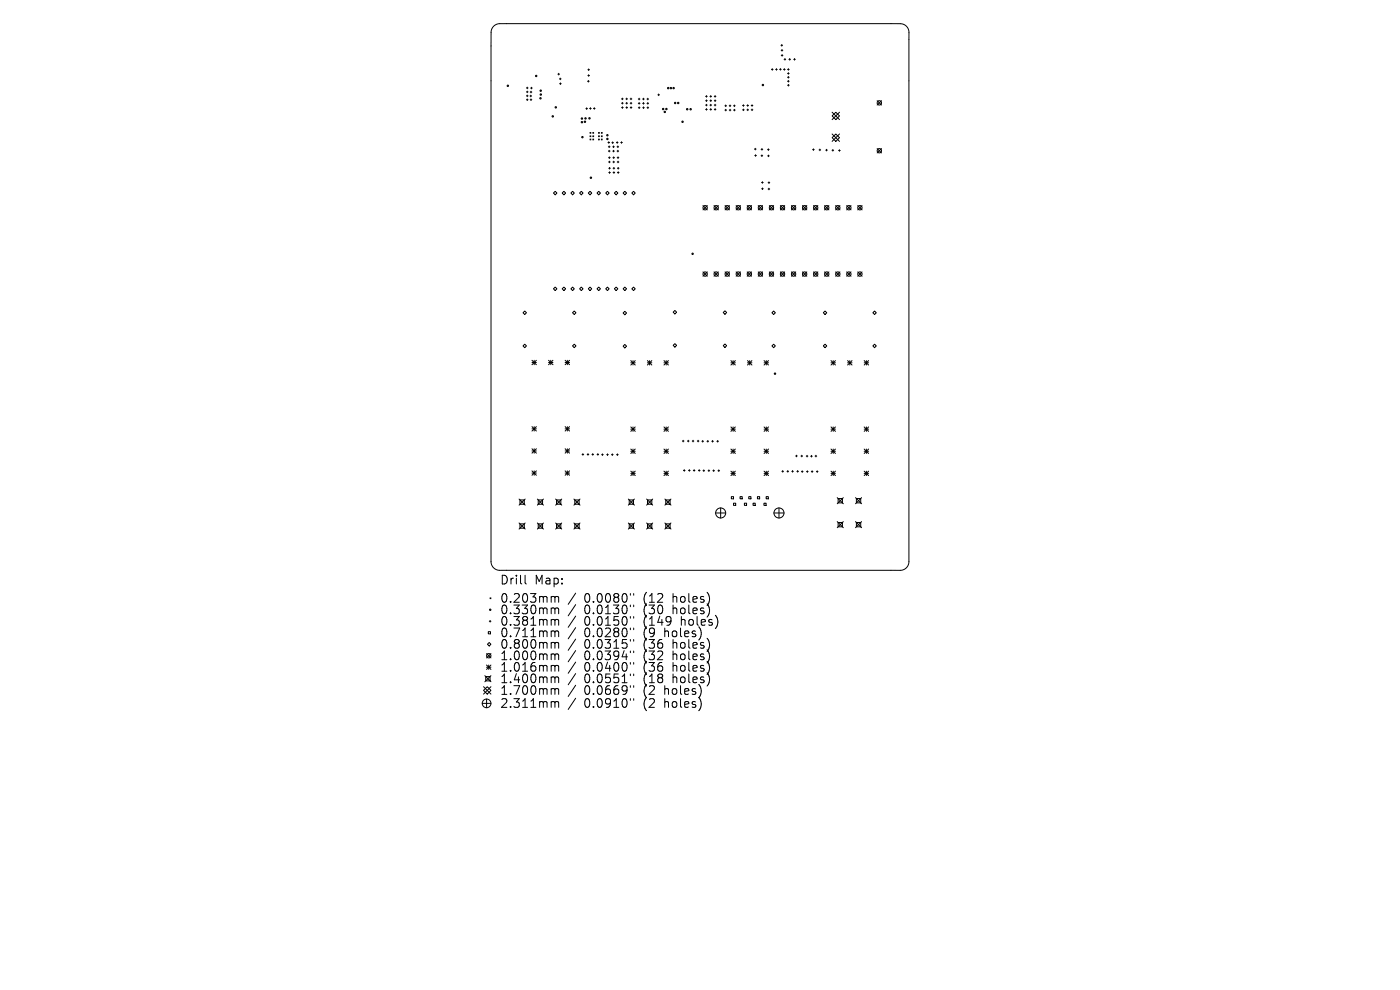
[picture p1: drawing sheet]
<svg xmlns="http://www.w3.org/2000/svg" width="297mm" height="210mm" viewBox="0 0 297 210" stroke-linecap="round" stroke-linejoin="round" font-family="sans-serif">
<defs><g id="words">
<g font-size="2.6">
<text x="106" y="124.2">Drill</text>
<text x="113.4" y="124.2">Map:</text>
<text x="106" y="128.1">0.203mm</text>
<text x="106" y="130.6">0.330mm</text>
<text x="124" y="128.1">0.0080&quot;</text>
<text x="124" y="130.6">0.0130&quot;</text>
<text x="136.6" y="128.1">(12</text>
<text x="136.6" y="130.6">(30</text>
<text x="143" y="128.1">holes)</text>
<text x="143" y="130.6">holes)</text>
<text x="106" y="133">0.381mm</text>
<text x="106" y="135.4">0.711mm</text>
<text x="106" y="137.9">0.800mm</text>
<text x="124" y="133">0.0150&quot;</text>
<text x="124" y="135.4">0.0280&quot;</text>
<text x="124" y="137.9">0.0315&quot;</text>
<text x="136.6" y="133">(149</text>
<text x="136.6" y="135.4">(9</text>
<text x="136.6" y="137.9">(36</text>
<text x="141.2" y="135.4">holes)</text>
<text x="143" y="137.9">holes)</text>
<text x="144.7" y="133">holes)</text>
<text x="106" y="140.3">1.000mm</text>
<text x="106" y="142.7">1.016mm</text>
<text x="124" y="140.3">0.0394&quot;</text>
<text x="124" y="142.7">0.0400&quot;</text>
<text x="136.6" y="140.3">(32</text>
<text x="136.6" y="142.7">(36</text>
<text x="143" y="140.3">holes)</text>
<text x="143" y="142.7">holes)</text>
<text x="106" y="145.2">1.400mm</text>
<text x="106" y="147.7">1.700mm</text>
<text x="124" y="145.2">0.0551&quot;</text>
<text x="124" y="147.7">0.0669&quot;</text>
<text x="136.6" y="145.2">(18</text>
<text x="136.6" y="147.7">(2</text>
<text x="141.2" y="147.7">holes)</text>
<text x="143" y="145.2">holes)</text>
<text x="106" y="150.4">2.311mm</text>
<text x="124" y="150.4">0.0910&quot;</text>
<text x="136.6" y="150.4">(2</text>
<text x="141.2" y="150.4">holes)</text>
</g>
</g></defs>
<g fill="none" stroke="#000" stroke-width=".21">
<path d="M104.7 5.6l.7-.5 .6-.1h85a1.85 1.85 0 0 1 1.8 1.9v112.2a1.85 1.85 0 0 1-1.8 1.9h-85a1.85 1.85 0 0 1-1.8-1.9v-112.2l.2-.8zM111.7 18.7h.3M111.7 19.5h.3M111.9 18.5v.3M111.9 19.3v.4M112.5 19.5h.3M112.6 18.7h.3M112.6 19.3v.4M112.7 18.5v.4M118.3 15.7h.4M118.5 15.6v.3M118.7 16.7h.3"/>
<path d="M118.7 17.8h.4M118.9 16.6v.3M118.9 17.6v.3M124.6 17.2h.4M124.7 14.8h.4M124.7 16h.4M124.8 17.1v.3M124.9 14.6v.4M124.9 15.8v.4M139.7 19.9v.4M163.7 14.7h.3M163.8 14.6v.3"/>
<path d="M164.5 14.7h.4M164.7 14.6v.3M165.4 14.7h.3M165.6 14.5v.4M165.7 9.6h.3M165.7 10.7h.4M165.7 11.7h.4M165.9 9.4v.4M165.9 10.5v.4M165.9 11.6v.3M166.2 14.7h.4M166.3 12.6h.4"/>
<path d="M166.4 14.6v.3M166.5 12.4v.4M167.1 17.2h.3M167.1 14.7h.3M167.1 15.6h.3M167.1 16.4h.3M167.1 18.1h.3M167.2 14.6v.3M167.2 15.4v.4M167.2 16.2v.4M167.2 17.1v.3M167.3 17.9v.4"/>
<path d="M167.4 12.6h.3M167.5 12.4v.4M168.4 12.6h.3M168.6 12.4v.4M111.7 20.3h.3M111.7 21.2h.3M111.9 20.2v.3M111.9 21v.3M112.4 20.4h.4M112.5 21.2h.3M112.6 20.2v.3M112.6 21v.3"/>
<path d="M124.3 23h.3M124.5 22.9v.3M125.1 23h.3M125.2 28.1l.2 .2M125.2 28.8l.2 .2M125.2 29.5l.2 .2M125.3 22.8v.4M125.4 28.1l-.2 .2M125.4 28.8l-.2 .2M125.4 29.5l-.2 .2M125.8 28.1l.2 .2M125.8 28.8l.2 .2"/>
<path d="M125.8 29.5l.2 .2M125.9 23h.4M126 28.1l-.2 .2M126 28.8l-.2 .2M126 29.5l-.2 .2M126.1 22.8v.4M127 28.1l.2 .2M127 28.8l.2 .2M127 29.5l.2 .2M127.2 28.1l-.2 .2M127.2 28.8l-.2 .2M127.2 29.5l-.2 .2"/>
<path d="M127.6 28.1l.2 .2M127.6 28.8l.2 .2M127.6 29.5l.2 .2M127.8 28.1l-.2 .2M127.8 28.8l-.2 .2M127.8 29.5l-.2 .2M129 30.2h.3M129.1 31.1h.3M129.1 32.1h.3M129.1 33.4h.3M129.1 34.4h.4M129.1 35.7h.4"/>
<path d="M129.1 36.6h.4M129.1 30.1v.3M129.2 31v.3M129.2 31.9v.3M129.3 33.3v.3M129.3 34.2v.3M129.3 35.5v.4M129.3 36.4v.4M129.8 30.3h.3M130 30.1v.3M130 31.1h.3M130 32.1h.3"/>
<path d="M130 33.4h.4M130 34.4h.4M130.1 35.7h.3M130.1 36.6h.3M130.2 31v.3M130.2 31.9v.3M130.2 33.3v.3M130.2 34.2v.3M130.2 35.5v.4M130.2 36.4v.4M130.8 30.2h.3M130.9 31.1h.4"/>
<path d="M130.9 32.1h.4M130.9 33.4h.4M130.9 30.1v.3M130.9 34.4h.4M131 35.7h.3M131 36.6h.3M131.1 31v.3M131.1 31.9v.3M131.1 33.3v.3M131.1 34.2v.3M131.1 35.5v.4M131.2 36.4v.4"/>
<path d="M131.7 30.2h.3M131.8 21h.4M131.9 21.9h.3M131.9 30.1v.3M131.9 22.8h.3M132 20.8v.4M132 21.7v.4M132 22.6v.4M132.8 21h.3M132.8 21.9h.3M132.8 22.8h.3M132.9 20.8v.4"/>
<path d="M132.9 21.7v.4M133 22.6v.4M133.7 21h.3M133.7 21.9h.3M133.7 22.8h.4M133.9 20.8v.4M133.9 21.7v.4M133.9 22.6v.4M135.4 21h.4M135.4 21.9h.4M135.4 22.8h.4M135.6 20.8v.4"/>
<path d="M135.6 21.7v.4M135.6 22.7v.3M136.3 21h.4M136.3 21.9h.4M136.3 22.8h.4M136.5 20.8v.4M136.5 21.7v.4M136.5 22.7v.3M137.2 21h.4M137.3 21.9h.3M137.3 22.8h.3M137.4 20.8v.4"/>
<path d="M137.4 21.7v.4M137.4 22.7v.3M139.6 20.1h.3M149.7 20.4h.3M149.7 22.3h.3M149.7 21.4h.3M149.7 23.2h.3M149.9 20.3v.3M149.9 22.1v.4M149.9 21.2v.3M149.9 23v.4M150.6 20.4h.4"/>
<path d="M150.6 22.3h.4M150.6 21.4h.4M150.6 23.2h.4M150.8 20.3v.3M150.8 22.1v.4M150.8 21.2v.3M150.8 23v.4M151.5 20.4h.4M151.5 22.3h.4M151.5 21.4h.4M151.5 23.2h.4M151.7 20.3v.3"/>
<path d="M151.7 22.1v.4M151.7 21.2v.3M151.7 23v.4M153.8 22.4h.3M153.8 23.4h.3M154 22.3v.3M154 23.2v.3M154.7 22.4h.3M154.7 23.4h.4M154.9 22.3v.3M154.9 23.2v.3M155.6 22.4h.4"/>
<path d="M155.6 23.4h.4M155.8 22.3v.3M155.8 23.2v.3M157.5 22.4h.4M157.5 23.3h.4M157.7 22.2v.4M157.7 23.1v.4M158.4 22.4h.4M158.5 23.3h.3M158.6 22.2v.4M158.6 23.1v.4M159.4 22.4h.3"/>
<path d="M159.4 23.3h.3M159.5 22.2v.4M159.5 23.1v.4M160.1 31.6h.3M160.1 33h.4M160.2 31.5v.3M160.3 32.8v.4M161.5 33h.3M161.5 31.7h.3M161.6 38.7h.3M161.6 32.9v.3M161.6 31.5v.4"/>
<path d="M161.7 38.5v.4M161.8 39.9v.3M162.8 31.7h.4M162.8 33.1h.4M163 38.7h.3M163 31.6v.3M163 32.9v.3M163.1 39.9v.4M163.1 38.6v.3M172.4 31.7h.3M172.6 31.6v.3M173.8 31.8h.3"/>
<path d="M173.9 31.6v.4M175.2 31.8h.3M175.3 31.7v.3M176.5 31.9h.4M176.5 24.6l.8-.8 .8 .8-.8 .8zM176.5 29.2l.8-.8 .8 .8-.8 .8zM176.5 23.8l1.6 1.6M176.5 28.4l1.6 1.6M176.7 31.7v.4M177.9 31.9h.4M178.1 31.7v.4M178.1 23.8l-1.6 1.6"/>
<path d="M178.1 28.4l-1.6 1.6M186.1 21.4l.9 .9M186.1 31.5l.9 .9M187 21.4l-.9 .9M187 31.5l-.9 .9M117.8 40.6l.4 .4-.4 .3-.4-.3zM119.3 41l.3-.4 .4 .4-.4 .3zM121.1 41l.4-.4 .3 .4-.3 .3zM123.3 40.6l.4 .4-.4 .3-.3-.3zM124.8 41l.4-.4 .3 .4-.3 .3zM126.6 41l.4-.4 .4 .4-.4 .3zM128.5 41l.4-.4 .3 .4-.3 .3z"/>
<path d="M130.7 40.6l.4 .4-.4 .3-.4-.3zM132.2 41l.4-.4 .3 .4-.3 .3zM134 41l.4-.4 .4 .4-.4 .3zM149.1 43.6l1 .9M149.1 57.7l1 .9M150.1 43.6l-1 .9M150.1 57.7l-1 .9M151.5 43.6l.9 .9M151.5 57.7l.9 .9M152.4 43.6l-.9 .9M152.4 57.7l-.9 .9M153.8 43.6l.9 .9"/>
<path d="M153.8 57.7l.9 .9M154.7 43.6l-.9 .9M154.7 57.7l-.9 .9M156.2 43.6l.9 .9M156.2 57.7l.9 .9M157.1 43.6l-.9 .9M157.1 57.7l-.9 .9M158.5 43.6l.9 .9M158.5 57.7l.9 .9M159.4 43.6l-.9 .9M159.4 57.7l-.9 .9M160.9 43.6l.9 .9"/>
<path d="M160.9 57.7l.9 .9M161.6 40h.3M161.8 43.6l-.9 .9M161.8 57.7l-.9 .9M162.9 40.1h.4M163.2 57.7l.9 .9M163.2 43.6l.9 .9M164.1 43.6l-.9 .9M164.1 57.7l-.9 .9M165.5 43.6l1 .9M165.5 57.7l1 .9M166.5 43.6l-1 .9"/>
<path d="M166.5 57.7l-1 .9M167.9 43.6l.9 .9M167.9 57.7l.9 .9M168.8 43.6l-.9 .9M168.8 57.7l-.9 .9M170.2 43.6l1 .9M170.2 57.7l1 .9M171.2 43.6l-1 .9M171.2 57.7l-1 .9M172.6 57.7l.9 .9M172.6 43.6l.9 .9M173.5 43.6l-.9 .9"/>
<path d="M173.5 57.7l-.9 .9M174.9 57.7l1 .9M174.9 43.6l1 .9M175.9 43.6l-1 .9M175.9 57.7l-1 .9M177.3 43.6l.9 .9M177.3 57.7l.9 .9M178.2 43.6l-.9 .9M178.2 57.7l-.9 .9M179.6 43.6l.9 .9M179.6 57.7l.9 .9M180.5 43.6l-.9 .9"/>
<path d="M180.5 57.7l-.9 .9M182 57.7l.9 .9M182 43.6l.9 .9M182.9 43.6l-.9 .9M182.9 57.7l-.9 .9M111.3 66l.4 .3-.4 .4-.3-.4zM111.3 73l.4 .4-.4 .3-.3-.3zM112.9 76.4l.9 1M112.9 76.9h.9M113.3 76.4v1M113.8 76.4l-.9 1M116.4 76.9h.9"/>
<path d="M116.4 76.4l.9 1M116.8 76.4v1M117.3 76.4l-.9 1M117.8 60.9l.4 .4-.4 .3-.4-.3zM119.3 61.3l.3-.4 .4 .4-.4 .3zM119.9 76.9h.9M119.9 76.4l.9 1M120.4 76.4v1M120.8 76.4l-.9 1M121.1 61.3l.4-.4 .3 .4-.3 .3zM121.8 66l.4 .3-.4 .4-.3-.4zM121.8 73l.4 .4-.4 .3-.3-.3z"/>
<path d="M123.3 60.9l.4 .4-.4 .3-.3-.3zM124.8 61.3l.4-.4 .3 .4-.3 .3zM126.6 61.3l.4-.4 .4 .4-.4 .3zM128.5 61.3l.4-.4 .3 .4-.3 .3zM130.7 60.9l.4 .4-.4 .3-.4-.3zM132.2 61.3l.4-.4 .3 .4-.3 .3zM132.2 66.4l.4-.4 .3 .4-.3 .4zM132.2 73.4l.4-.3 .3 .3-.3 .4zM133.8 76.5l1 .9M133.8 77h1M134 61.3l.4-.4 .4 .4-.4 .3zM134.3 76.5v.9"/>
<path d="M134.8 76.5l-1 .9M137.3 77h1M137.3 76.5l1 .9M137.8 76.5v.9M138.3 76.5l-1 .9M140.9 77h.9M140.9 76.5l.9 .9M141.3 76.5v.9M141.8 76.5l-.9 .9M142.8 66.2l.4-.3 .3 .3-.3 .4zM143.2 72.9l.3 .4-.3 .3-.4-.3zM153.4 66.3l.4-.4 .4 .4-.4 .4z"/>
<path d="M153.4 73.3l.4-.3 .4 .3-.4 .4zM155.1 77h.9M155.1 76.5l.9 .9M155.5 76.5v.9M156 76.5l-.9 .9M158.6 77h.9M158.6 76.5l.9 .9M159 76.5v.9M159.5 76.5l-.9 .9M162.1 77h.9M162.1 76.5l.9 .9M162.6 76.5v.9"/>
<path d="M163 76.5l-.9 .9M163.8 66.3l.3-.3 .4 .3-.4 .4zM164.1 73l.4 .4-.4 .3-.3-.3zM174.7 66.3l.3-.3 .4 .3-.4 .4zM175 73l.4 .4-.4 .3-.3-.3zM176.3 77h.9M176.3 76.5l.9 .9M176.8 76.5v.9M177.2 76.5l-.9 .9M179.8 77h1M179.8 76.5l1 .9M180.3 76.5v.9"/>
<path d="M180.8 76.5l-1 .9M183.3 77h1M183.3 76.5l1 .9M183.8 76.5v.9M184.3 76.5l-1 .9M185.2 66.3l.3-.3 .4 .3-.4 .4zM185.5 73l.4 .4-.4 .3-.3-.3zM112.9 90.5l.9 .9M112.9 91h.9M112.9 95.2l.9 .9M112.9 95.7h.9M112.9 99.9l.9 .9"/>
<path d="M113.3 90.5v.9M113.3 95.2v.9M113.3 99.9v.9M113.8 90.5l-.9 .9M113.8 95.2l-.9 .9M113.8 99.9l-.9 .9M119.9 91h.9M119.9 95.7h.9M119.9 90.5l.9 .9M119.9 95.2l.9 .9M119.9 99.9l.9 .9M120.4 90.5v.9"/>
<path d="M120.4 95.2v.9M120.4 99.9v.9M120.8 90.5l-.9 .9M120.8 95.2l-.9 .9M120.8 99.9l-.9 .9M123.5 96.4h.3M123.7 96.2v.4M124.6 96.4h.3M124.7 96.2v.4M125.6 96.4h.3M125.8 96.2v.4M126.7 96.4h.3"/>
<path d="M126.8 96.2v.4M127.6 96.4h.4M127.8 96.3v.3M128.7 96.4h.4M128.9 96.3v.3M129.7 96.4h.4M129.9 96.3v.3M130.8 96.4h.4M131 96.3v.3M133.8 90.6l1 .9M133.8 91h1M133.8 95.3l1 .9"/>
<path d="M133.8 95.7h1M133.8 99.9l1 1M134.3 90.6v.9M134.3 95.3v.9M134.3 99.9v1M134.8 90.6l-1 .9M134.8 95.3l-1 .9M134.8 99.9l-1 1M140.9 91h.9M140.9 95.7h.9M140.9 90.6l.9 .9M140.9 95.3l.9 .9"/>
<path d="M140.9 99.9l.9 1M141.3 90.6v.9M141.3 95.3v.9M141.3 99.9v1M141.8 90.6l-.9 .9M141.8 95.3l-.9 .9M141.8 99.9l-.9 1M144.8 93.6h.3M144.9 93.4v.3M145 99.8h.3M145.2 99.6v.4M145.8 93.6h.4"/>
<path d="M146 93.4v.3M146.1 99.8h.3M146.2 99.6v.4M146.8 93.6h.4M147 93.4v.3M147.1 99.8h.3M147.3 99.6v.4M147.9 93.6h.4M148.1 93.4v.3M148.2 99.8h.3M148.3 99.6v.4M148.9 93.6h.4"/>
<path d="M149.1 93.4v.4M149.1 99.8h.4M149.3 99.7v.3M150 93.6h.3M150.2 93.4v.4M150.2 99.8h.4M150.4 99.7v.3M151 93.6h.3M151.2 93.4v.4M151.2 99.8h.4M151.4 99.7v.3M152.1 93.6h.3"/>
<path d="M152.3 93.4v.4M152.3 99.8h.4M152.5 99.7v.3M155.1 91h.9M155.1 95.7h.9M155.1 90.6l.9 .9M155.1 95.3l.9 .9M155.1 99.9l.9 1M155.5 90.6v.9M155.5 95.3v.9M155.5 99.9v1M156 90.6l-.9 .9"/>
<path d="M156 95.3l-.9 .9M156 99.9l-.9 1M162.1 91h.9M162.1 95.7h.9M162.1 90.6l.9 .9M162.1 95.3l.9 .9M162.1 99.9l.9 1M162.6 90.6v.9M162.6 95.3v.9M162.6 99.9v1M163 90.6l-.9 .9M163 95.3l-.9 .9"/>
<path d="M163 99.9l-.9 1M165.9 100h.3M166 99.8v.4M166.9 100h.4M167.1 99.8v.4M168 100h.3M168.1 99.8v.4M168.8 96.7h.3M169 96.6v.3M169 100h.4M169.2 99.8v.4M169.9 96.7h.4"/>
<path d="M170.1 96.6v.3M170.2 99.9v.3M171 96.8h.4M171.2 96.6v.3M171.3 99.9v.3M172 96.8h.3M172.1 96.6v.4M172.3 99.9v.3M172.9 96.7h.4M173.1 96.6v.3M173.4 99.9v.3M176.3 91h.9"/>
<path d="M176.3 95.7h.9M176.3 90.6l.9 .9M176.3 95.3l.9 .9M176.3 99.9l.9 1M176.8 90.6v.9M176.8 95.3v.9M176.8 99.9v1M177.2 90.6l-.9 .9M177.2 95.3l-.9 .9M177.2 99.9l-.9 1M183.3 91h1M183.3 95.7h1"/>
<path d="M183.3 90.6l1 .9M183.3 95.3l1 .9M183.3 99.9l1 1M183.8 90.6v.9M183.8 95.3v.9M183.8 99.9v1M184.3 90.6l-1 .9M184.3 95.3l-1 .9M184.3 99.9l-1 1M110.1 105.9l1.3 1.3M110.1 110.9l1.3 1.3M110.3 106.1h.9v.9h-.9z"/>
<path d="M110.3 111.1h.9v.9h-.9zM111.4 105.9l-1.3 1.3M111.4 110.9l-1.3 1.3M112.9 100.4h.9M114 105.9l1.3 1.3M114 110.9l1.3 1.3M114.2 106.1h.9v.9h-.9zM114.2 111.1h.9v.9h-.9zM115.3 105.9l-1.3 1.3M115.3 110.9l-1.3 1.3M117.9 105.9l1.3 1.3M117.9 110.9l1.3 1.3"/>
<path d="M118.1 106.1h.9v.9h-.9zM118.1 111.1h.9v.9h-.9zM119.2 105.9l-1.3 1.3M119.2 110.9l-1.3 1.3M119.9 100.4h.9M121.8 105.9l1.2 1.3M121.8 110.9l1.2 1.3M121.9 106.1h1v.9h-1zM121.9 111.1h1v.9h-1zM123 105.9l-1.2 1.3M123 110.9l-1.2 1.3M133.3 105.9l1.3 1.3"/>
<path d="M133.3 110.9l1.3 1.3M133.5 106.1h.9v.9h-.9zM133.5 111.1h.9v.9h-.9zM133.8 100.4h1M134.6 105.9l-1.3 1.3M134.6 110.9l-1.3 1.3M137.2 105.9l1.3 1.3M137.2 110.9l1.3 1.3M137.4 106.1h.9v.9h-.9zM137.4 111.1h.9v.9h-.9zM138.5 105.9l-1.3 1.3M138.5 110.9l-1.3 1.3"/>
<path d="M140.9 100.4h.9M141.1 105.9l1.2 1.3M141.1 110.9l1.2 1.3M141.2 106.1h1v.9h-1zM141.2 111.1h1v.9h-1zM142.3 105.9l-1.2 1.3M142.3 110.9l-1.2 1.3M151.8 108.8h2.2M152.9 107.8v2.1M155.1 100.4h.9M155.1 105.4h.5v.4h-.5zM155.6 106.7h.5v.5h-.5z"/>
<path d="M157 105.4h.5v.4h-.5zM157.9 106.7h.5v.5h-.5zM158.8 105.4h.5v.4h-.5zM159.8 106.7h.4v.5h-.4zM160.7 105.4h.5v.4h-.5zM162.1 106.7h.4v.5h-.4zM162.1 100.4h.9M162.5 105.4h.5v.4h-.5zM164.2 108.8h2.1M165.3 107.8v2.1M170 100h.4M171.1 100h.3"/>
<path d="M172.1 100h.4M173.2 100h.3M176.3 100.4h.9M177.6 105.6l1.3 1.3M177.6 110.6l1.3 1.3M177.8 105.8h.9v.9h-.9zM177.8 110.8h.9v.9h-.9zM178.9 105.6l-1.3 1.3M178.9 110.6l-1.3 1.3M181.5 105.6l1.3 1.3M181.5 110.6l1.3 1.3M181.7 105.8h.9v.9h-.9z"/>
<path d="M181.7 110.8h.9v.9h-.9zM182.8 105.6l-1.3 1.3M182.8 110.6l-1.3 1.3M183.3 100.4h1M103.2 138.6l1 1M103.4 136.7l.4-.4 .4 .4-.4 .3zM103.6 134h.5v.5h-.5zM103.8 131.8h.4M104 126.8l.2 .2M104 131.6v.4M104.2 126.8l-.2 .2M104.2 138.6l-1 1"/>
<path d="M111.4 122v1.6l.3 .3M117.2 126.5l.4 .1 .1 .2M117.2 129l.4 .1 .1 .1M117.2 131.4l.4 .1 .1 .2M117.2 133.8l.4 .1 .1 .2M117.2 136.3h.3l.2 .2M117.2 138.7l.4 .1 .1 .2M117.7 126.8l.3-.3 .4 .1 .1 1.2M117.7 129.2l.3-.2 .4 .1 .1 1.1M117.7 131.7l.3-.3 .4 .1 .1 1.1M117.7 134.1l.3-.3 .4 .1 .1 1.2M117.7 136.5l.3-.2 .4 .1 .1 1.1"/>
<path d="M117.7 139l.3-.3 .4 .1 .1 1.1M117.7 126.8v1M117.7 129.2v1M117.7 131.7v.9M117.7 134.1v1M117.7 136.5v1M117.7 139v.9M122.1 125.8l-1.6 2.4M122.1 128.3l-1.6 2.3M122.1 130.7l-1.6 2.4M122.1 133.1l-1.6 2.4M122.1 135.6l-1.6 2.3"/>
<path d="M122.1 138l-1.6 2.4M133.7 125.9v.4M133.7 128.3v.4M133.7 130.8v.3M133.7 133.2v.4M133.7 135.7v.3M133.7 138.1v.4M134.4 125.9v.4M134.4 128.3v.4M134.4 130.8v.3M134.4 133.2v.4M134.4 135.7v.3"/>
<path d="M134.4 138.1v.4M102.3 149.2h1.9M102.6 145.7l1.6 1.5M102.9 143.3l1.3 1.3M103 143.5h1v.9h-1zM103.2 141.1l1 .9M103.2 141.5h1M103.2 148.3v1.8M103.4 145.7l.8 .8-.8 .7-.8-.7zM103.7 141.1v.9M104.2 141.1l-1 .9M104.2 143.3l-1.3 1.3"/>
<path d="M104.2 145.7l-1.6 1.5M117.2 141.2h.3l.2 .2M117.2 143.6h.3l.2 .3M117.2 146.1h.3l.2 .2M117.2 148.8l.4 .1 .1 .2M117.7 141.4l.3-.2h.4l.1 1.2M117.7 143.9l.3-.3 .4 .1 .1 1.1M117.7 146.3l.3-.2 .4 .1 .1 1.1M117.7 149.1l.3-.3 .4 .1 .1 1.2M117.7 141.4v1M117.7 143.9v.9M117.7 146.3v1"/>
<path d="M117.7 149.1v1M122.1 140.4l-1.6 2.4M122.1 142.9l-1.6 2.4M122.1 145.4l-1.6 2.3M122.1 148.1l-1.6 2.4M133.7 140.5v.4M133.7 143v.3M133.7 145.5v.3M133.7 148.2v.4M134.4 140.5v.4M134.4 143v.3M134.4 145.5v.3"/>
<path d="M134.4 148.2v.4"/>
<circle cx="107.7" cy="18.2" r=".15"/>
<circle cx="113.8" cy="16.1" r=".15"/>
<circle cx="114.7" cy="19.2" r=".15"/>
<circle cx="141.8" cy="18.7" r=".15"/>
<circle cx="142.3" cy="18.7" r=".15"/>
<circle cx="142.9" cy="18.7" r=".15"/>
<circle cx="161.8" cy="18" r=".15"/>
<circle cx="114.7" cy="20.9" r=".15"/>
<circle cx="114.7" cy="20.1" r=".15"/>
<circle cx="117.3" cy="24.7" r=".15"/>
<circle cx="117.9" cy="22.8" r=".15"/>
<circle cx="123.5" cy="25.1" r=".15"/>
<circle cx="123.5" cy="25.9" r=".15"/>
<circle cx="123.6" cy="29.1" r=".15"/>
<circle cx="124.1" cy="25.8" r=".15"/>
<circle cx="124.2" cy="25.1" r=".15"/>
<circle cx="125" cy="25.1" r=".15"/>
<circle cx="125.4" cy="37.7" r=".15"/>
<circle cx="128.9" cy="28.7" r=".15"/>
<circle cx="128.9" cy="29.5" r=".15"/>
<circle cx="140.7" cy="23.1" r=".15"/>
<circle cx="141" cy="23.7" r=".15"/>
<circle cx="141.4" cy="23.1" r=".15"/>
<circle cx="143.2" cy="21.8" r=".15"/>
<circle cx="143.9" cy="21.8" r=".15"/>
<circle cx="144.8" cy="25.8" r=".15"/>
<circle cx="145.8" cy="23.2" r=".15"/>
<circle cx="146.5" cy="23.2" r=".15"/>
<circle cx="186.5" cy="21.8" r=".46"/>
<circle cx="186.5" cy="32" r=".46"/>
<circle cx="146.9" cy="53.8" r=".15"/>
<circle cx="149.6" cy="44.1" r=".46"/>
<circle cx="149.6" cy="58.1" r=".46"/>
<circle cx="151.9" cy="44.1" r=".46"/>
<circle cx="151.9" cy="58.1" r=".46"/>
<circle cx="154.3" cy="44.1" r=".46"/>
<circle cx="154.3" cy="58.1" r=".46"/>
<circle cx="156.6" cy="44.1" r=".46"/>
<circle cx="156.6" cy="58.1" r=".46"/>
<circle cx="159" cy="44.1" r=".46"/>
<circle cx="159" cy="58.1" r=".46"/>
<circle cx="161.3" cy="44.1" r=".46"/>
<circle cx="161.3" cy="58.1" r=".46"/>
<circle cx="163.7" cy="44.1" r=".46"/>
<circle cx="163.7" cy="58.1" r=".46"/>
<circle cx="166" cy="44.1" r=".46"/>
<circle cx="166" cy="58.1" r=".46"/>
<circle cx="168.4" cy="44.1" r=".46"/>
<circle cx="168.4" cy="58.1" r=".46"/>
<circle cx="170.7" cy="44.1" r=".46"/>
<circle cx="170.7" cy="58.1" r=".46"/>
<circle cx="173" cy="44.1" r=".46"/>
<circle cx="173" cy="58.1" r=".46"/>
<circle cx="175.4" cy="44.1" r=".46"/>
<circle cx="175.4" cy="58.1" r=".46"/>
<circle cx="177.7" cy="44.1" r=".46"/>
<circle cx="177.7" cy="58.1" r=".46"/>
<circle cx="180.1" cy="44.1" r=".46"/>
<circle cx="180.1" cy="58.1" r=".46"/>
<circle cx="182.4" cy="44.1" r=".46"/>
<circle cx="182.4" cy="58.1" r=".46"/>
<circle cx="164.4" cy="79.3" r=".15"/>
<circle cx="152.9" cy="108.8" r="1.07"/>
<circle cx="165.3" cy="108.8" r="1.07"/>
<circle cx="103.7" cy="139.1" r=".46"/>
<circle cx="104" cy="129.4" r=".15"/>
<circle cx="103.2" cy="149.2" r=".92"/>
</g>
<use href="#words"/>
</svg>
